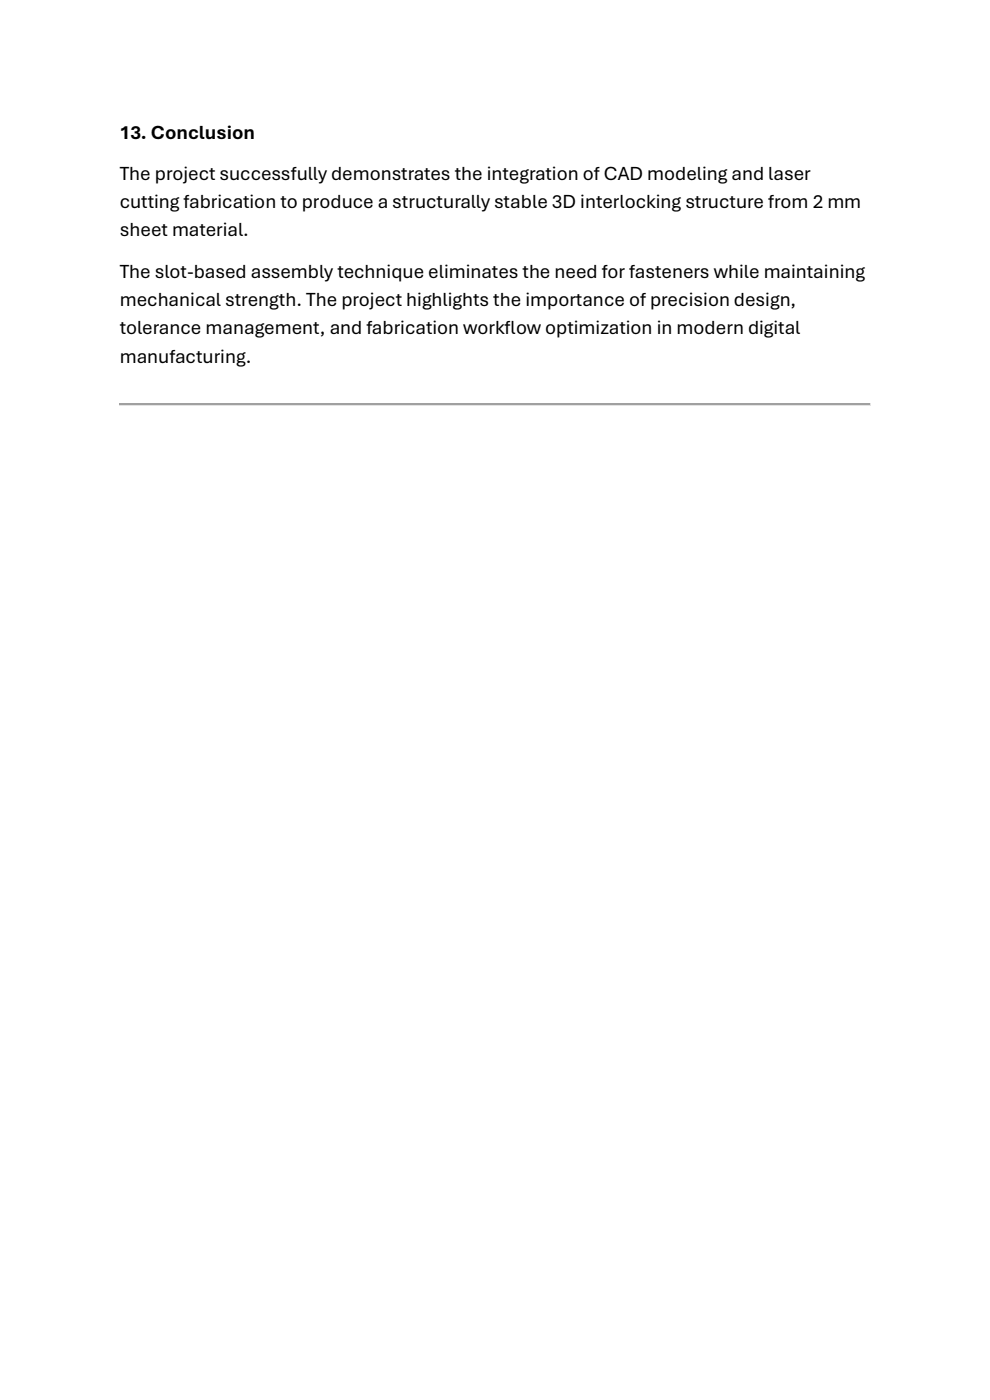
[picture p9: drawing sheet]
<svg xmlns="http://www.w3.org/2000/svg" width="210mm" height="297mm" viewBox="0 0 210 297" stroke-linecap="round" stroke-linejoin="round" font-family="sans-serif">
<defs><g id="words">
<g font-size="4.2">
<text x="25.4" y="29.4">13. Conclusion</text>
<text x="25.4" y="38.2">The project successfully demonstrates the integration of CAD modeling and laser</text>
<text x="25.4" y="44.2">cutting fabrication to produce a structurally stable 3D interlocking structure from 2 mm</text>
<text x="25.4" y="50.2">sheet material.</text>
<text x="25.4" y="59">The slot-based assembly technique eliminates the need for fasteners while maintaining</text>
<text x="25.4" y="64.9">mechanical strength. The project highlights the importance of precision design,</text>
<text x="25.4" y="71">tolerance management, and fabrication workf</text>
<text x="107.1" y="71">low optimization in modern digital</text>
<text x="25.4" y="76.9">manufacturing.</text>
</g>
</g></defs>
<g fill="#a0a0a0">
<path d="M25.4 85.5h159.2v.5h-159.2z" fill-rule="evenodd"/>
<path d="M25.4 85.5l.1 .1z" fill-rule="evenodd"/>
<path d="M25.4 85.5l.1 .1z" fill-rule="evenodd"/>
</g>
<path d="M25.5 85.5h159.1" fill="none" stroke="#a0a0a0" stroke-width=".21"/>
<path d="M184.6 85.5l.1 .1z" fill-rule="evenodd" fill="#e3e3e3"/>
<g fill="#a0a0a0">
<path d="M184.6 85.5l.1 .1z" fill-rule="evenodd"/>
<path d="M25.4 85.6l.1 .4z" fill-rule="evenodd"/>
</g>
<path d="M184.6 85.6l.1 .4z" fill-rule="evenodd" fill="#e3e3e3"/>
<path d="M25.4 86h.1z" fill-rule="evenodd" fill="#a0a0a0"/>
<path d="M25.4 86h.1z" fill-rule="evenodd" fill="#e3e3e3"/>
<path d="M25.5 86h159.1" fill="none" stroke="#e3e3e3" stroke-width=".21"/>
<g fill="#e3e3e3">
<path d="M184.6 86h.1z" fill-rule="evenodd"/>
<path d="M184.6 86h.1z" fill-rule="evenodd"/>
</g>
<use href="#words"/>
</svg>
